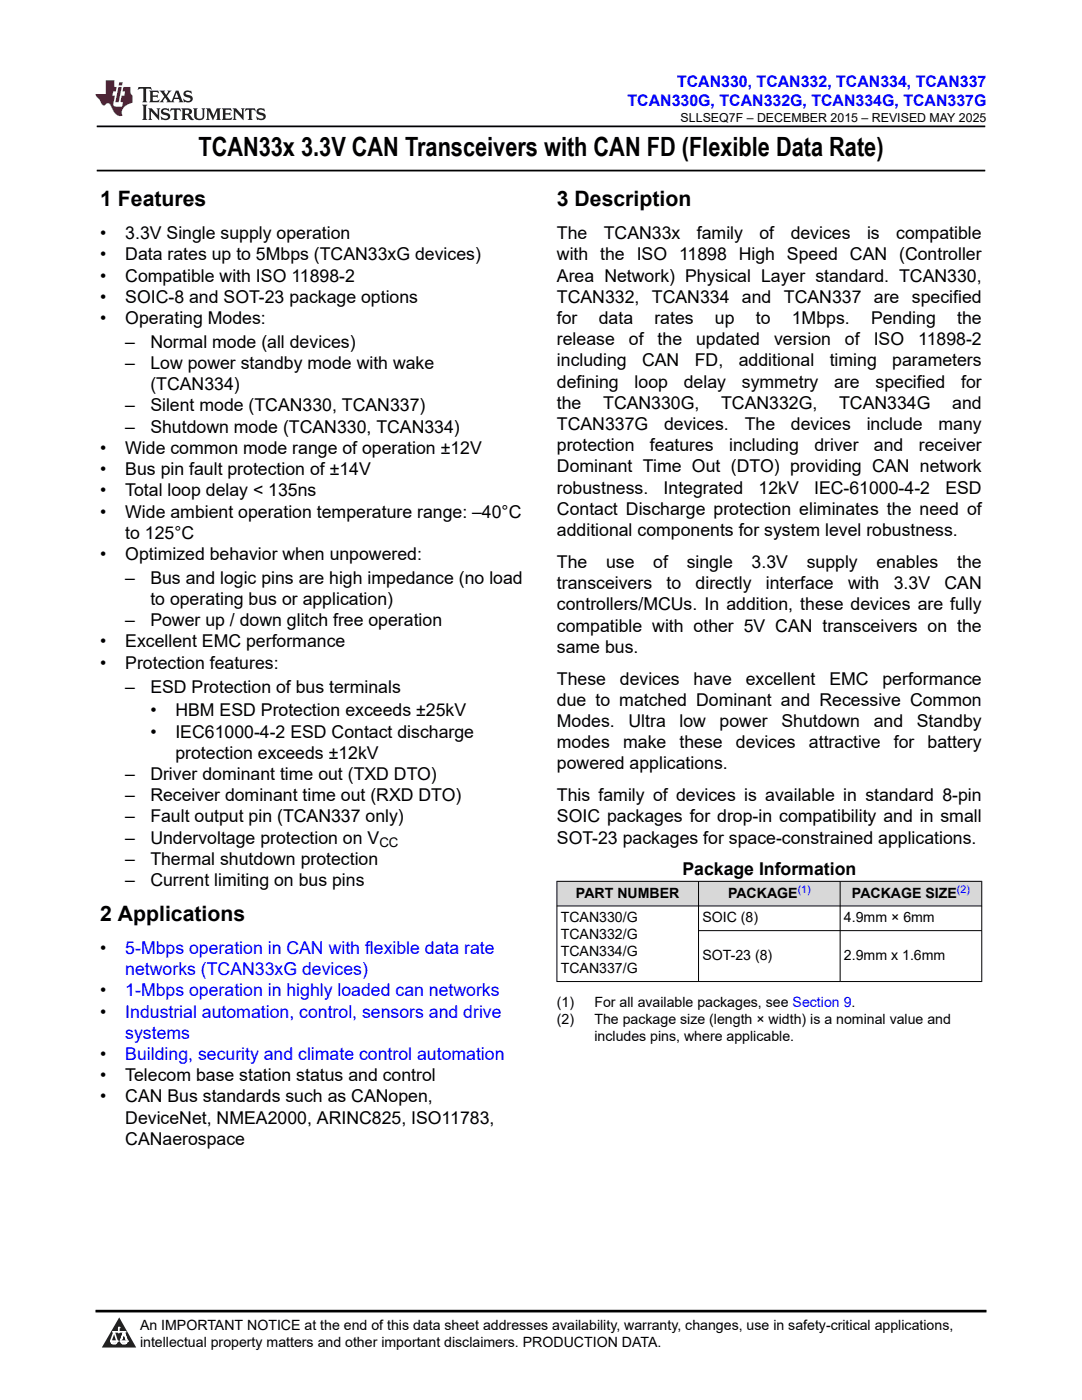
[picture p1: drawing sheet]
<svg xmlns="http://www.w3.org/2000/svg" width="216mm" height="279mm" viewBox="0 0 216 279" stroke-linecap="round" stroke-linejoin="round" font-family="sans-serif">
<defs><g id="words">
<text font-size="5.3" x="39.6" y="31.2">TCAN33x 3.3V CAN Transceivers with CAN FD (Flexible Data Rate)</text>
<g font-size="4.2">
<text x="20" y="41.2">1 Features</text>
<text x="111.1" y="41.2">3 Description</text>
<text x="20" y="183.8">2 Applications</text>
</g>
<g font-size="3.5">
<text x="20" y="47.7">•</text>
<text x="25" y="47.7">3.3V Single supply operation</text>
<text x="111.1" y="47.7">The</text>
<text x="120.5" y="47.7">TCAN33x</text>
<text x="139.1" y="47.7">family</text>
<text x="151.5" y="47.7">of</text>
<text x="157.8" y="47.7">devices</text>
<text x="173" y="47.7">is</text>
<text x="178.8" y="47.7">compatible</text>
<text x="20" y="52">•</text>
<text x="25" y="52">Data rates up to 5Mbps (TCAN33xG devices)</text>
<text x="111.1" y="52">with the ISO 11898 High Speed CAN (Controller</text>
<text x="20" y="56.2">•</text>
<text x="25" y="56.2">Compatible with ISO 11898-2</text>
<text x="111.1" y="56.2">Area Network) Physical Layer standard. TCAN330,</text>
<text x="20" y="60.4">•</text>
<text x="20" y="64.7">•</text>
<text x="25" y="60.4">SOIC-8 and SOT-23 package options</text>
<text x="25" y="64.7">Operating Modes:</text>
<text x="111.1" y="64.7">for</text>
<text x="111.1" y="60.4">TCAN332,</text>
<text x="119.5" y="64.7">data</text>
<text x="130.1" y="60.4">TCAN334</text>
<text x="130.6" y="64.7">rates</text>
<text x="142.7" y="64.7">up</text>
<text x="148" y="60.4">and</text>
<text x="150.8" y="64.7">to</text>
<text x="156.4" y="60.4">TCAN337</text>
<text x="158" y="64.7">1Mbps.</text>
<text x="173.8" y="64.7">Pending</text>
<text x="174.4" y="60.4">are</text>
<text x="182" y="60.4">specified</text>
<text x="191" y="64.7">the</text>
<text x="25" y="69.4">–</text>
<text x="30" y="69.4">Normal mode (all devices)</text>
<text x="111.1" y="68.9">release</text>
<text x="125.5" y="68.9">of</text>
<text x="131.2" y="68.9">the</text>
<text x="138.9" y="68.9">updated</text>
<text x="154.4" y="68.9">version</text>
<text x="168.6" y="68.9">of</text>
<text x="174.3" y="68.9">ISO</text>
<text x="183.2" y="68.9">11898-2</text>
<text x="25" y="73.7">–</text>
<text x="30" y="73.7">Low power standby mode with wake</text>
<text x="30" y="77.9">(TCAN334)</text>
<text x="111.1" y="73.1">including</text>
<text x="111.1" y="77.4">defining</text>
<text x="126.6" y="77.4">loop</text>
<text x="128.1" y="73.1">CAN</text>
<text x="136.4" y="77.4">delay</text>
<text x="138.6" y="73.1">FD,</text>
<text x="147.4" y="73.1">additional</text>
<text x="148" y="77.4">symmetry</text>
<text x="165.6" y="73.1">timing</text>
<text x="166.5" y="77.4">are</text>
<text x="174.7" y="77.4">specified</text>
<text x="178" y="73.1">parameters</text>
<text x="191.8" y="77.4">for</text>
<text x="25" y="82.1">–</text>
<text x="30" y="82.1">Silent mode (TCAN330, TCAN337)</text>
<text x="111.1" y="81.6">the</text>
<text x="120.4" y="81.6">TCAN330G,</text>
<text x="143.9" y="81.6">TCAN332G,</text>
<text x="167.4" y="81.6">TCAN334G</text>
<text x="190" y="81.6">and</text>
<text x="25" y="86.4">–</text>
<text x="30" y="86.4">Shutdown mode (TCAN330, TCAN334)</text>
<text x="111.1" y="85.8">TCAN337G</text>
<text x="132.5" y="85.8">devices.</text>
<text x="148.6" y="85.8">The</text>
<text x="157.8" y="85.8">devices</text>
<text x="172.9" y="85.8">include</text>
<text x="187.3" y="85.8">many</text>
<text x="20" y="90.6">•</text>
<text x="20" y="94.8">•</text>
<text x="25" y="90.6">Wide common mode range of operation ±12V</text>
<text x="25" y="94.8">Bus pin fault protection of ±14V</text>
<text x="111.1" y="90.1">protection</text>
<text x="111.1" y="94.3">Dominant Time Out (DTO) providing CAN network</text>
<text x="129.7" y="90.1">features</text>
<text x="145.5" y="90.1">including</text>
<text x="162.5" y="90.1">driver</text>
<text x="174.4" y="90.1">and</text>
<text x="183.3" y="90.1">receiver</text>
<text x="20" y="99.1">•</text>
<text x="25" y="99.1">Total loop delay &lt; 135ns</text>
<text x="111.1" y="98.5">robustness.</text>
<text x="132.4" y="98.5">Integrated</text>
<text x="151.4" y="98.5">12kV</text>
<text x="162.5" y="98.5">IEC-61000-4-2</text>
<text x="188.6" y="98.5">ESD</text>
<text x="20" y="103.3">•</text>
<text x="25" y="103.3">Wide ambient operation temperature range: –40°C</text>
<text x="25" y="107.5">to 125°C</text>
<text x="111.1" y="102.8">Contact Discharge protection eliminates the need of</text>
<text x="111.1" y="107">additional components for system level robustness.</text>
<text x="20" y="111.8">•</text>
<text x="25" y="111.8">Optimized behavior when unpowered:</text>
<text x="111.1" y="113.3">The</text>
<text x="120.9" y="113.3">use</text>
<text x="130.4" y="113.3">of</text>
<text x="137" y="113.3">single</text>
<text x="150" y="113.3">3.3V</text>
<text x="161" y="113.3">supply</text>
<text x="174.9" y="113.3">enables</text>
<text x="191" y="113.3">the</text>
<text x="25" y="116.5">–</text>
<text x="30" y="116.5">Bus and logic pins are high impedance (no load</text>
<text x="111.1" y="117.6">transceivers</text>
<text x="133" y="117.6">to</text>
<text x="138.8" y="117.6">directly</text>
<text x="152.8" y="117.6">interface</text>
<text x="169.2" y="117.6">with</text>
<text x="178.3" y="117.6">3.3V</text>
<text x="188.5" y="117.6">CAN</text>
<text x="25" y="125">–</text>
<text x="30" y="120.7">to operating bus or application)</text>
<text x="30" y="125">Power up / down glitch free operation</text>
<text x="111.1" y="121.8">controllers/MCUs. In addition, these devices are fully</text>
<text x="20" y="129.2">•</text>
<text x="25" y="129.2">Excellent EMC performance</text>
<text x="111.1" y="126">compatible with other 5V CAN transceivers on the</text>
<text x="111.1" y="130.3">same bus.</text>
<text x="20" y="133.4">•</text>
<text x="25" y="133.4">Protection features:</text>
<text x="111.1" y="136.6">These</text>
<text x="123.7" y="136.6">devices</text>
<text x="138.4" y="136.6">have</text>
<text x="148.8" y="136.6">excellent</text>
<text x="165.5" y="136.6">EMC</text>
<text x="176.1" y="136.6">performance</text>
<text x="25" y="138.2">–</text>
<text x="30" y="138.2">ESD Protection of bus terminals</text>
<text x="30" y="143">•</text>
<text x="35" y="143">HBM ESD Protection exceeds ±25kV</text>
<text x="111.1" y="140.9">due to matched Dominant and Recessive Common</text>
<text x="30" y="147.2">•</text>
<text x="35" y="147.2">IEC61000-4-2 ESD Contact discharge</text>
<text x="111.1" y="145.1">Modes.</text>
<text x="111.1" y="149.3">modes</text>
<text x="124.3" y="149.3">make</text>
<text x="125.4" y="145.1">Ultra</text>
<text x="135.6" y="145.1">low</text>
<text x="135.6" y="149.3">these</text>
<text x="143.6" y="145.1">power</text>
<text x="146.8" y="149.3">devices</text>
<text x="155.9" y="145.1">Shutdown</text>
<text x="161.4" y="149.3">attractive</text>
<text x="174.3" y="145.1">and</text>
<text x="178.4" y="149.3">for</text>
<text x="182.9" y="145.1">Standby</text>
<text x="185.1" y="149.3">battery</text>
<text x="25" y="155.7">–</text>
<text x="30" y="155.7">Driver dominant time out (TXD DTO)</text>
<text x="35" y="151.4">protection exceeds ±12kV</text>
<text x="111.1" y="153.6">powered applications.</text>
<text x="25" y="159.9">–</text>
<text x="30" y="159.9">Receiver dominant time out (RXD DTO)</text>
<text x="111.1" y="159.9">This family of devices is available in standard 8-pin</text>
<text x="25" y="164.1">–</text>
<text x="30" y="164.1">Fault output pin (TCAN337 only)</text>
<text x="111.1" y="164.1">SOIC packages for drop-in compatibility and in small</text>
<text x="25" y="168.4">–</text>
<text x="25" y="172.6">–</text>
<text x="30" y="168.4">Undervoltage protection on V</text>
<text x="30" y="172.6">Thermal shutdown protection</text>
<text x="111.1" y="168.4">SOT-23 packages for space-constrained applications.</text>
<text x="25" y="176.8">–</text>
<text x="30" y="176.8">Current limiting on bus pins</text>
<text x="136.2" y="174.7">Package Information</text>
<text x="20" y="190.4">•</text>
<text x="20" y="198.9">•</text>
<text x="20" y="203.1">•</text>
<text x="20" y="211.6">•</text>
<text x="20" y="215.8">•</text>
<text x="25" y="215.8">Telecom base station status and control</text>
<text x="20" y="220">•</text>
<text x="25" y="220">CAN Bus standards such as CANopen,</text>
<text x="25" y="224.3">DeviceNet, NMEA2000, ARINC825, ISO11783,</text>
<text x="25" y="228.5">CANaerospace</text>
</g>
<g font-size="3.5" fill="#00f">
<text x="25" y="190.4">5-Mbps operation in CAN with flexible data rate</text>
<text x="25" y="194.6">networks (TCAN33xG devices)</text>
<text x="25" y="198.9">1-Mbps operation in highly loaded can networks</text>
<text x="25" y="203.1">Industrial automation, control, sensors and drive</text>
<text x="25" y="207.3">systems</text>
<text x="25" y="211.6">Building, security and climate control automation</text>
</g>
<g font-size="3.2" fill="#00f">
<text x="135.1" y="17.3">TCAN330, TCAN332, TCAN334, TCAN337</text>
<text x="125.2" y="21.1">TCAN330G, TCAN332G, TCAN334G, TCAN337G</text>
</g>
<g font-size="2.8">
<text x="114.9" y="179.2">PART NUMBER</text>
<text x="145.3" y="179.2">PACKAGE</text>
<text x="170" y="179.2">PACKAGE SIZE</text>
<text x="111.9" y="184.1">TCAN330/G</text>
<text x="140.2" y="184.1">SOIC (8)</text>
<text x="168.4" y="184.1">4.9mm × 6mm</text>
<text x="111.9" y="187.5">TCAN332/G</text>
<text x="111.9" y="190.9">TCAN334/G</text>
<text x="140.2" y="191.6">SOT-23 (8)</text>
<text x="168.4" y="191.6">2.9mm x 1.6mm</text>
<text x="111.9" y="194.2">TCAN337/G</text>
<text x="111.1" y="201">(1)</text>
<text x="118.6" y="201">For all available packages, see Section 9.</text>
<text x="111.1" y="204.4">(2)</text>
<text x="118.6" y="204.4">The package size (length × width) is a nominal value and</text>
<text x="118.6" y="207.8">includes pins, where applicable.</text>
<text x="27.9" y="265.5">An IMPORTANT NOTICE at the end of this data sheet addresses availability, warranty, changes, use in safety-critical applications,</text>
<text x="27.9" y="268.9">intellectual property matters and other important disclaimers. PRODUCTION DATA.</text>
</g>
<text font-size="2.6" x="75.7" y="169.1">CC</text>
<text font-size="2.5" x="135.8" y="24.3">SLLSEQ7F – DECEMBER 2015 – REVISED MAY 2025</text>
<g font-size="2.1" fill="#00f">
<text x="159.2" y="178.2">(1)</text>
<text x="191" y="178.2">(2)</text>
</g>
</g></defs>
<path d="M19.3 25.2h177.3M19.3 34h177.3" fill="none" stroke="#000" stroke-width=".35"/>
<g fill="#d8d8d8">
<path d="M111.1 175.9h84.8v4.9h-84.8z" fill-rule="evenodd"/>
<path d="M111.2 175.9h28.1v4.8h-28.1z" fill-rule="evenodd"/>
<path d="M139.4 175.9h28.2v4.8h-28.2z" fill-rule="evenodd"/>
<path d="M167.7 175.9h28.1v4.8h-28.1z" fill-rule="evenodd"/>
</g>
<path d="M111.1 175.9h84.9M111.1 175.8v20.2M139.4 175.8v20.2M167.6 175.8v20.2M195.9 175.8v20.2M111.1 180.8h84.9M111.1 195.9h84.9M139.4 185.7h56.6" fill="none" stroke="#000" stroke-width=".2"/>
<path d="M0 0h215.9v23.8h-215.9z" fill-rule="evenodd" fill="#fff"/>
<path d="M27.7 17.4l-.2 .6 .5-.3h.6v.2v2.1l-.2 .4h1l-.2-.4v-2.1v-.2h.5l.5 .3-.1-.6zM29.8 18.1l.2 .4v1.5l-.2 .4h1.9l.1-.6a1.08 1.08 0 0 1-1.3 .2v-.7h.6l.4 .2v-.6l-.4 .2h-.6v-.6l.2-.1a1 1 0 0 1 1 .2l-.1-.5zM31.8 18.1l1 1.1-1 1.2h.9l-.2-.2 .4-.7 .5 .7-.2 .2h1.6l-.2-.2 .1-.4h1l.1 .4-.1 .2h.9l-.2-.3-.8-2h-.5l-1 2.2-.8-1.1 .9-1.1h-.8l.2 .2-.5 .7-.3-.7 .1-.2zM35.2 18.5l.4 1h-.8zM36.8 18.2a.65 .65 0 0 0-.2 .8 .65 .65 0 0 0 .6 .4l.7 .2 .1 .2a.79 .79 0 0 1-.7 .4 .79 .79 0 0 1-.7-.5l.1 .7 .2-.1a.93 .93 0 0 0 1.1 .1 .93 .93 0 0 0 .4-1 1.46 1.46 0 0 0-1.2-.6l-.1-.3a1.09 1.09 0 0 1 1.2 .2l-.2-.6-.1 .1-.6-.2zM28.4 20.9l.2 .4v2.3l-.2 .3h1l-.2-.3v-2.3l.2-.4zM29.6 21.6l.2 .4v1.6l-.2 .3h.8l-.3-.3v-1.4l1.7 1.8v-2l.2-.4h-.8l.2 .2 .1 1.1-1.2-1.3zM32.3 21.8a.65 .65 0 0 0-.2 .7 .65 .65 0 0 0 .7 .4l.6 .2 .1 .2a.79 .79 0 0 1-.7 .4 .79 .79 0 0 1-.7-.5l.1 .7 .2-.1a.93 .93 0 0 0 1.1 .1 .93 .93 0 0 0 .4-.9 1.46 1.46 0 0 0-1.2-.6l-.1-.4a1.09 1.09 0 0 1 1.2 .2l-.2-.6-.1 .1-.6-.1zM34.1 21.6l-.1 .7a.63 .63 0 0 1 .7-.4l.1 1.7-.3 .3h1l-.2-.3v-1.7a.66 .66 0 0 1 .8 .4l-.1-.7zM36.2 21.6l.2 .4v1.6l-.2 .3h.9l-.2-.2v-.7h.5l.1 .2a.79 .79 0 0 0 1.2 .6l-1-.9a.61 .61 0 0 0 .6-.6 .61 .61 0 0 0-.5-.6zM36.9 21.9h.2a.47 .47 0 0 1 .5 .1 .47 .47 0 0 1 .1 .5l-.2 .2h-.6zM38.5 21.6l.2 .2a2.27 2.27 0 0 0 .4 2 1.04 1.04 0 0 0 1.7-.7v-1.3l.2-.2h-.8l.2 .4v1.1a.6 .6 0 0 1-.6 .6 .6 .6 0 0 1-.6-.6v-1.1l.3-.4zM41.1 21.6l.2 .4v1.6l-.2 .3h.7l-.2-.3v-1.5l.9 1.9 .8-1.9v1.5l-.2 .3h1l-.3-.3v-1.6l.3-.4h-.8l-.7 1.5-.7-1.5zM44.3 21.6l.2 .4v1.6l-.2 .3h1.9l.1-.5a1.09 1.09 0 0 1-1.3 .1v-.6h.6l.4 .1v-.6l-.4 .2h-.6v-.6l.2-.1a1.01 1.01 0 0 1 1 .3l-.1-.6zM46.4 21.6l.3 .4v1.6l-.3 .3h.8l-.2-.3v-1.4l1.6 1.8v-2l.2-.4h-.7l.2 .2v1.1l-1.2-1.3zM49 21.6l-.1 .7a.63 .63 0 0 1 .8-.4v1.7l-.3 .3h1l-.2-.3v-1.7a.66 .66 0 0 1 .8 .4l-.1-.7zM51.4 21.8a.65 .65 0 0 0-.2 .7 .65 .65 0 0 0 .6 .4l.6 .2 .2 .2a.79 .79 0 0 1-.8 .4 .79 .79 0 0 1-.6-.5l.1 .7 .2-.1a.93 .93 0 0 0 1 .1 .93 .93 0 0 0 .5-.9 1.46 1.46 0 0 0-1.3-.6l-.1-.4a1.09 1.09 0 0 1 1.3 .2l-.2-.6-.2 .1-.5-.1z" fill="#231f20"/>
<path d="M21.1 16v2.8h-2.1l.1 .3 .9 1a.95 .95 0 0 0 .9 .9 .59 .59 0 0 1 .6-.4 .59 .59 0 0 1 .5 .4l.4 .8a1.59 1.59 0 0 0 2.1 1.3 1.61 1.61 0 0 1 1-2.2l1-.4-.1-1.5a1.59 1.59 0 0 1-.4-1.6h-1.4l-.2 .9h.5l-.1 .8h-.5l-.2 1v.2l.4 .1-.2 .9h-.6a.73 .73 0 0 1-1.1-.7l.3-1.5h-.5l.2-.8h.5l.2-.9h-.5v-1.4zM23.6 17.4l-.6 3h.7l.6-3zM23.8 16.4l-.1 .7h.7l.1-.7z" fill="#ed1c24"/>
<path d="M0 261.4h215.9v18h-215.9z" fill-rule="evenodd" fill="#fff"/>
<path d="M23.8 262.9l3.4 6h-6.9z" fill="#231f20"/>
<path d="M22.1 267.7h1.3l-.4 .5h-.3a.55 .55 0 0 1-.6-.5z" fill-rule="evenodd" fill="#fff"/>
<path d="M22.1 267.7h1.3l-.4 .5h-.3a.55 .55 0 0 1-.6-.5z" fill="none" stroke="#231f20" stroke-width=".34"/>
<path d="M22.1 267.7h1.3l-.4 .5h-.5zM23.7 265.9h.1M23.7 264.9v1z" fill="none" stroke="#fff" stroke-width=".34"/>
<circle cx="23.7" cy="264.9" r=".17" fill="#fff"/>
<path d="M22.6 265.8h.1M22.6 265.8h2.3z" fill="none" stroke="#fff" stroke-width=".34"/>
<circle cx="24.9" cy="265.8" r=".17" fill="#fff"/>
<path d="M24 267.7h.1" fill="none" stroke="#fff" stroke-width=".34"/>
<path d="M24.7 265.8l-.7 1.9z" fill="#fff"/>
<path d="M24.7 265.8l-.7 1.9z" fill="none" stroke="#fff" stroke-width=".34"/>
<path d="M24.7 265.8l.7 1.9z" fill="#fff"/>
<path d="M24.7 265.8l.7 1.9zM25.3 267.7h.1" fill="none" stroke="#fff" stroke-width=".34"/>
<circle cx="22.1" cy="267.7" r=".17" fill="#fff"/>
<path d="M22.8 265.8l-.7 1.9zM22.8 265.8l.6 1.9z" fill="none" stroke="#fff" stroke-width=".34"/>
<circle cx="23.4" cy="267.7" r=".17" fill="#fff"/>
<path d="M24.1 267.7h1.3a.65 .65 0 0 1-.6 .5 .65 .65 0 0 1-.7-.5z" fill-rule="evenodd" fill="#fff"/>
<path d="M24.1 267.7h1.3a.65 .65 0 0 1-.6 .5 .65 .65 0 0 1-.7-.5z" fill="none" stroke="#231f20" stroke-width=".34"/>
<path d="M24 267.7h.1M24.1 267.7h1.3l-.4 .5h-.5z" fill="none" stroke="#fff" stroke-width=".34"/>
<circle cx="25.4" cy="267.7" r=".17" fill="#fff"/>
<path d="M19 261.7h177.8" fill="none" stroke="#000" stroke-width=".53"/>
<use href="#words"/>
</svg>
